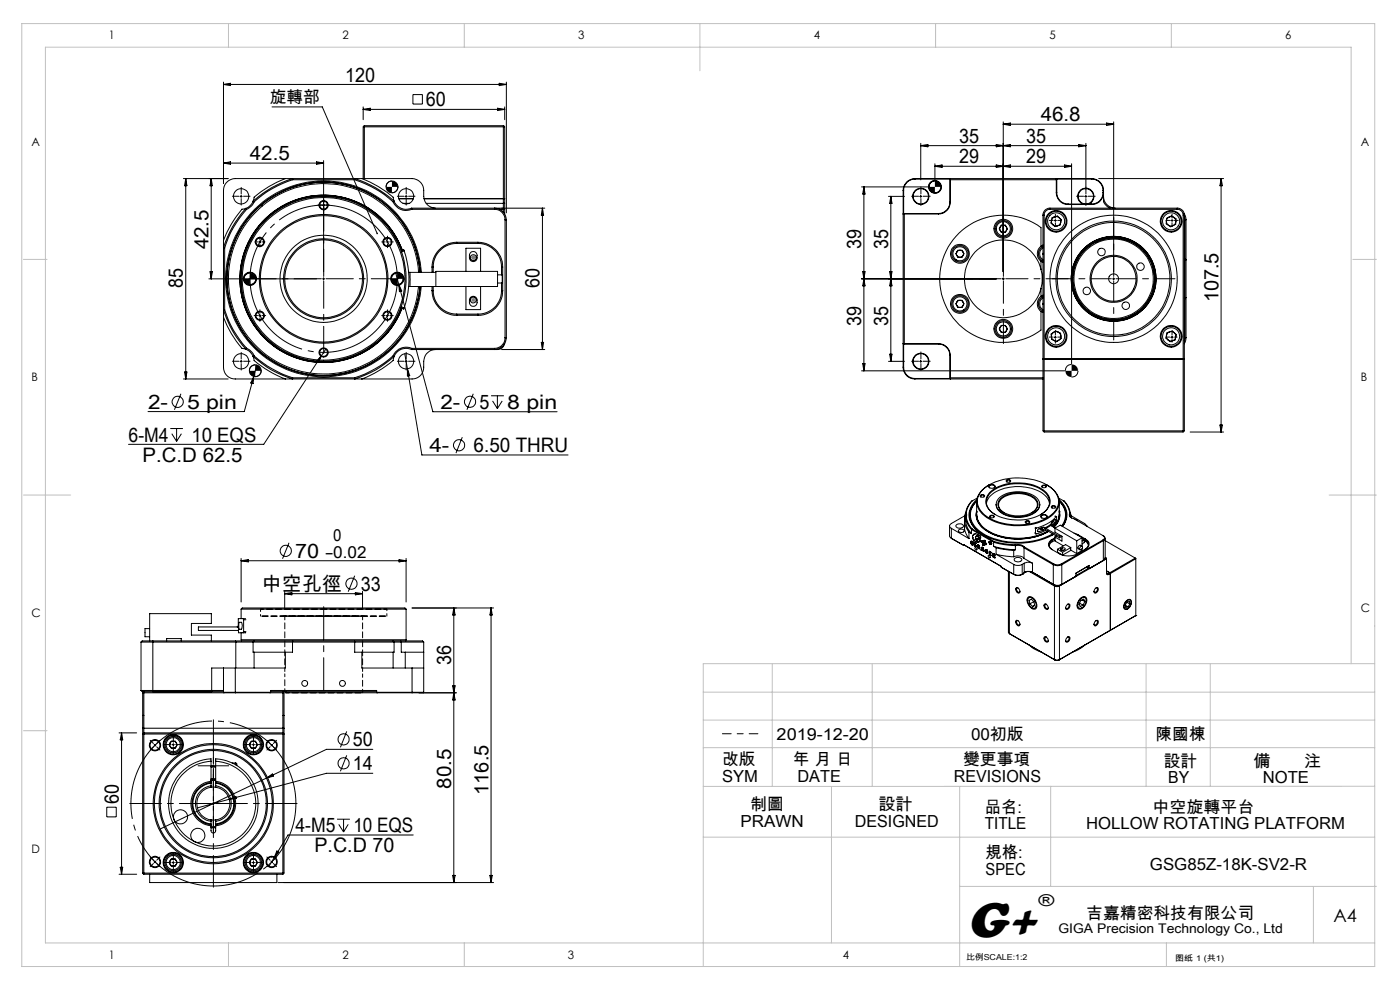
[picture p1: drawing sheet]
<svg xmlns="http://www.w3.org/2000/svg" width="297mm" height="210mm" viewBox="0 0 297 210" stroke-linecap="round" stroke-linejoin="round" font-family="sans-serif">
<defs><g id="words">
<text font-size="11" x="205.1" y="198.7">G+</text>
<g font-size="4.2">
<text x="73.3" y="17.3">120</text>
<text x="90.4" y="22.6">60</text>
<text x="220.8" y="25.7">46.8</text>
<text x="53" y="34">42.5</text>
<text x="203.5" y="30.3">35</text>
<text x="203.5" y="34.6">29</text>
<text x="217.7" y="34.6">29</text>
<text x="217.7" y="30.3">35</text>
<text x="44.2" y="52.9" transform="rotate(-90 44.2 52.9)">42.5</text>
<text x="182.7" y="52.8" transform="rotate(-90 182.7 52.8)">39</text>
<text x="188.4" y="52.8" transform="rotate(-90 188.4 52.8)">35</text>
<text x="38.8" y="61.1" transform="rotate(-90 38.8 61.1)">85</text>
<text x="114.5" y="61.1" transform="rotate(-90 114.5 61.1)">60</text>
<text x="258.5" y="64.1" transform="rotate(-90 258.5 64.1)">107.5</text>
<text x="182.7" y="69.1" transform="rotate(-90 182.7 69.1)">39</text>
<text x="188.4" y="69.1" transform="rotate(-90 188.4 69.1)">35</text>
<text x="31.4" y="86.7">2-</text>
<text x="39.7" y="86.7">5 pin</text>
<text x="93.4" y="86.7">2-</text>
<text x="101.7" y="86.7">5</text>
<text x="107.6" y="86.7">8 pin</text>
<text x="27.3" y="93.7">6-M4</text>
<text x="40.7" y="93.7">10 EQS</text>
<text x="91.1" y="95.9">4-</text>
<text x="100.5" y="95.9">6.50 THRU</text>
<text x="30.3" y="97.9">P.C.D 62.5</text>
<text x="62.6" y="118.3">70</text>
<text x="55.6" y="125.3">中空孔徑</text>
<text x="76.5" y="125.3">33</text>
<text x="95.7" y="141" transform="rotate(-90 95.7 141)">36</text>
<text x="74.9" y="158.3">50</text>
<text x="74.9" y="163.4">14</text>
<text x="95.7" y="167.3" transform="rotate(-90 95.7 167.3)">80.5</text>
<text x="25.2" y="170.5" transform="rotate(-90 25.2 170.5)">60</text>
<text x="103.6" y="168.6" transform="rotate(-90 103.6 168.6)">116.5</text>
<text x="62.7" y="176.6">4-M5</text>
<text x="75" y="176.6">10 EQS</text>
<text x="66.7" y="180.8">P.C.D 70</text>
</g>
<text font-size="3.9" x="282.9" y="195.5">A4</text>
<g font-size="3.5">
<text x="57.2" y="21.8">旋轉部</text>
<text x="69" y="118.3">-0.02</text>
<text x="70.7" y="114.8">0</text>
<text x="164.8" y="157">2019-12-20</text>
<text x="206" y="157">00初版</text>
<text x="245.2" y="157">陳國棟</text>
<text x="153.2" y="162.3">改版</text>
<text x="153.2" y="165.8">SYM</text>
<text x="168.2" y="162.3">年 月 日</text>
<text x="169.2" y="165.8">DATE</text>
<text x="202.4" y="165.8">REVISIONS</text>
<text x="204.3" y="162.3">變更事項</text>
<text x="246.9" y="162.6">設計</text>
<text x="247.9" y="166.1">BY</text>
<text x="265.9" y="162.6">備</text>
<text x="267.9" y="166.1">NOTE</text>
<text x="276.6" y="162.6">注</text>
<text x="159.1" y="171.9">制圖</text>
<text x="186.4" y="171.9">設計</text>
<text x="208.9" y="172.4">品名:</text>
<text x="244.5" y="172.4">中空旋轉平台</text>
<text x="157.1" y="175.4">PRAWN</text>
<text x="181.3" y="175.4">DESIGNED</text>
<text x="208.9" y="175.9">TITLE</text>
<text x="230.4" y="175.9">HOLLOW ROTATING PLATFORM</text>
<text x="209.1" y="182.1">規格:</text>
<text x="209.1" y="185.6">SPEC</text>
<text x="244" y="184.5">GSG85Z-18K-SV2-R</text>
<text x="220.3" y="192.2">®</text>
<text x="230.5" y="194.8">吉嘉精密科技有限公司</text>
</g>
<text font-size="2.8" x="224.5" y="197.8">GIGA Precision Technology Co., Ltd</text>
<g font-size="2.5">
<text x="23.1" y="8.4">1</text>
<text x="72.7" y="8.4">2</text>
<text x="122.7" y="8.4">3</text>
<text x="172.7" y="8.4">4</text>
<text x="222.7" y="8.4">5</text>
<text x="272.7" y="8.4">6</text>
<text x="6.7" y="30.9">A</text>
<text x="288.7" y="30.9">A</text>
<text x="6.7" y="80.9">B</text>
<text x="288.7" y="80.9">B</text>
<text x="6.7" y="130.9">C</text>
<text x="288.7" y="129.9">C</text>
<text x="6.7" y="180.9">D</text>
<text x="23.1" y="203.4">1</text>
<text x="72.7" y="203.4">2</text>
<text x="120.5" y="203.4">3</text>
<text x="178.8" y="203.4">4</text>
</g>
<g font-size="1.7">
<text x="204.9" y="203.7">比例SCALE:1:2</text>
<text x="249.3" y="203.8">图纸 1 (共1)</text>
</g>
</g></defs>
<g fill="none" stroke="#000" stroke-width=".21">
<path d="M47.4 17.4v21.5M47.4 17.9h60M47.4 17.9l1.5-.2v.5zM105.9 17.7l1.5 .2-1.5 .3zM107.4 17.4v27.7M38.9 37.9h9.5M39.4 37.9l.3 1.5h-.5zM39.4 37.9v42.5M44.8 37.9v21.3M44.8 37.9l.2 1.5h-.4zM47.4 34.6l1.5-.3v.5zM47.4 34.6h21.3"/>
<path d="M57.7 22.7h10.7l11.6 26.8M60.5 37.9a20.2 20.2 0 0 0-6.6 4l-.2 .8M62.1 38.1v-.2a22.2 22.2 0 0 0-8.4 4.8M62.1 38.1a22.3 22.3 0 0 0-8.2 4.7M62.1 38.1h13.1M67.2 34.3l1.5 .3-1.5 .2zM68.7 34.1v23.5M75.2 38.1v-.2a22.2 22.2 0 0 1 8.4 4.8M75.2 38.1a22.3 22.3 0 0 1 8.2 4.7M76.8 37.9a20.8 20.8 0 0 1 6.6 4l.2 .8M77 22.7v2.7M77 23.2h30.1"/>
<path d="M77 23.2l1.6-.2v.5zM77.2 26.8l.1 .1M77.3 26.9v11M77.3 26.9h29.5M83.1 38.4a1.21 1.21 0 0 0-1.2 1.2M84.4 39.6a1.26 1.26 0 0 1-1.3 1.3M87.6 20.1h2v2h-2zM105.6 23l1.5 .2-1.5 .3zM106.8 26.9v17.3l.1 .1M106.9 26.8l-29.6-.1-.3 .2v11M106.9 26.8l.2 .1v16.2M106.9 26.8l-.1 .1"/>
<path d="M107.1 22.7v2.7M182.8 39.6h14M183.3 39.6v39.1M183.3 39.6l.2 1.6h-.5zM194.1 38a2.39 2.39 0 0 0-2.4 2.4M194.1 37.9a2.51 2.51 0 0 0-2.5 2.5M194.1 37.9h37.5M194.1 37.9v.1M194.1 38h7.4M195.3 30.4v7.8M195.3 30.9h35.1M195.3 30.9l1.5-.3v.5z"/>
<path d="M198.3 38.3a1.33 1.33 0 0 0-1.3 1.3M198.3 34.7v3.4M198.3 35.3l1.5-.3v.5zM199.7 39.6a1.39 1.39 0 0 1-1.4 1.4M201.5 38v4.9M201.5 38l.1-.1v5M201.6 38.1h22.5M211.3 30.6l1.5 .3-1.5 .2zM211.3 35l1.5 .3-1.5 .2zM212.8 25.9v31.7M212.8 26.3l1.5-.2v.5zM212.8 26.3h23.5"/>
<path d="M212.8 30.9l1.5-.3v.5zM212.8 35.3l1.5-.3v.5zM224.2 38h7.4M224.2 38v2.9M224.2 38l-.1-.1v3M225.8 35l1.5 .3-1.5 .2zM227.3 34.7v42.4M227.3 35.3h-29M228.8 30.6l1.6 .3-1.6 .2zM230.4 30.4v9.7M231.6 38a2.39 2.39 0 0 1 2.4 2.4M231.6 37.9a2.51 2.51 0 0 1 2.5 2.5"/>
<path d="M231.6 37.9v.1M233.1 37.9h26.5M234.7 26.1l1.6 .2-1.6 .3zM236.3 25.9v31.7M259 37.9l.3 1.5h-.5zM259 37.9v53.7M44.3 59.2h22.9M44.6 57.6h.4l-.2 1.6zM47.7 52.6v13.1M50.9 41.7h.5M51.2 41.4v.5M52.2 44.2a21.5 21.5 0 0 0-4.8 8.4h.3"/>
<path d="M52.2 44.2l-.8 .2a19.8 19.8 0 0 0-4 6.6M52.2 44.2l.1 .2M52.3 44.4a21.5 21.5 0 0 0-4.6 8.2M53 57.9a1.26 1.26 0 0 0-1.2 1.3M53.7 42.7a2.67 2.67 0 0 1-1.5 1.5M53.7 42.7l.2 .1M53.9 42.8a2.92 2.92 0 0 1-1.6 1.6M54.3 59.2v.1a1.22 1.22 0 0 1-1.3 1.1M54.9 51.3h.5M55.1 51.1v.5M68.4 59.2h.5M68.4 43.5h.5"/>
<path d="M68.7 58.9v.5M82 51.3h.4M82.2 51.1v.5M83.4 42.8a3 3 0 0 0 3.9 1.6M83.6 42.7a2.78 2.78 0 0 0 3.7 1.5M83.6 42.7l-.2 .1M84 58l.6 2.4M84.3 57.9a1.26 1.26 0 0 0-1.3 1.3M84.6 42.1h3.1M85.2 53.2a17.6 17.6 0 0 0-27-8.2 17.6 17.6 0 0 0-.2 28.2 17.6 17.6 0 0 0 27.2-7.8M85.4 53.1a17.8 17.8 0 0 0-27.2-8.3 17.8 17.8 0 0 0-.3 28.4 17.8 17.8 0 0 0 27.4-7.8 17.8 17.8 0 0 1-27.4 7.9 17.8 17.8 0 0 1 .2-28.4 17.8 17.8 0 0 1 27.2 8.2M85.5 59.2a1.21 1.21 0 0 1-1.2 1.2"/>
<path d="M85.5 43.1h1.3M85.7 53.2v-.2l-.6 .2M85.7 53.2a18.4 18.4 0 0 1 0 12.1M85.7 53.2l-.5 .2M85.9 41.7h.5M86.1 41.4v.5M86.7 57.8h.3M87 57.8v3M87 57.8h5.5M87.3 44.2h28.3M87.3 44.2v.2M87.3 44.4h17.6"/>
<path d="M88.8 57.8a20.2 20.2 0 0 0-30.4-16.1 20.2 20.2 0 0 0-.7 34.4 20.2 20.2 0 0 0 31-14.8l.1-.5M88.8 55.3h.1M89 56.4h.1M89 56.7v.1M89.1 57.8a20.5 20.5 0 0 0-30.9-16.3 20.5 20.5 0 0 0-.7 34.9 20.5 20.5 0 0 0 31.5-15.1l.1-.5a20.5 20.5 0 0 1-30.1 16.4 20.5 20.5 0 0 1-3.3-34.1 20.5 20.5 0 0 1 32.7 10.4l.5 2.2 .2 2.1M89.4 57.8a20.8 20.8 0 0 0-30.9-16.8 20.8 20.8 0 0 0-1.8 35.1 20.8 20.8 0 0 0 32.4-13.5l.3-1.8M90 42.1h17.1M90.4 43.1h16.7M91.7 56.6v1.2M91.7 56.6h.2M91.9 56.6v1.2M92.4 44.2a2.57 2.57 0 0 1-2.5-2.5 3.1 3.1 0 0 0-1.2-3.5l-1.3-.3h-37.5a2.51 2.51 0 0 0-2.5 2.5v37.5a2.45 2.45 0 0 0 2.5 2.5h37.5a2.45 2.45 0 0 0 2.5-2.5 3.2 3.2 0 0 1 1.3-3.4l1.2-.4"/>
<path d="M96.9 51.4a5.3 5.3 0 0 0-5.2 5.2M96.9 51.6a5 5 0 0 0-5 5M96.9 51.4h4.5M96.9 51.6h4.5M96.9 51.4v.2M98.8 57.6v-4.9h3.2v4.9M99.9 53.5a.81 .81 0 0 1 .8-.1 .81 .81 0 0 1 .5 .7 .99 .99 0 0 1-.7 1.4 1.1 1.1 0 0 1-1-.8 1.1 1.1 0 0 1 .4-1.2zM101.4 51.4a5.2 5.2 0 0 1 5.2 5.2M101.4 51.6a5 5 0 0 1 5 5M101.4 51.4v.2M104.9 44.4a2.21 2.21 0 0 1 2.2 2.2M104.9 44.4v-.2a2.5 2.5 0 0 1 2.5 2.4"/>
<path d="M105.6 58.3h.9v1.7h-.9M106 44.4h.8M106.4 56.6h.2M106.4 56.6v1.7M106.6 56.6v5.1M106.8 44.4v.6M106.9 44.3l-.1 .1M106.9 44.3l.2 .1M107.1 43.1v1.3M107.1 44.4v1M107.1 46.6v25M107.1 46.6h.3"/>
<path d="M107.4 46.6v25M115.1 44.2v29.9M115.1 44.2l.2 1.4h-.5zM182.8 59.2h28.5M183 57.6h.5l-.2 1.6zM183.3 59.2l.2 1.4h-.5zM188.5 41.7h3.4M188.7 57.6h.5l-.2 1.6zM189 59.2l.2 1.4h-.5zM189 41.7v35M189 41.7l.2 1.4h-.5zM191.6 40.4h.1"/>
<path d="M191.6 40.4v37.5M191.7 40.4v4.9M191.7 45.3h7.4M191.7 45.3l-.1 .1h7.5M191.8 45.4v27.5M195.1 41.7h.5M195.3 41.4v.5M199.1 45.3v.1M201.5 42.9a2.39 2.39 0 0 1-2.4 2.4M201.5 42.9h.1M201.6 42.9a2.51 2.51 0 0 1-2.5 2.5M203.2 53.1h.9l.4 .7-.4 .8h-.9l-.4-.8z"/>
<path d="M212.4 47.8h.9l.4 .7-.4 .8h-.9l-.4-.8zM212.6 59.2h.5M212.8 58.9v.5M220.8 52.2a2.01 2.01 0 0 0 0 3.2M220.8 57.1a8.2 8.2 0 0 0-12.6-4.7 8.2 8.2 0 0 0 0 13.5 8.2 8.2 0 0 0 12.6-4.7M220.8 52.2v-3.9a13.5 13.5 0 0 0-18 1.8 13.5 13.5 0 0 0 0 18.1 13.5 13.5 0 0 0 18 1.8v-3.9M220.8 55.4l.5 .3M220.8 57.1a8.3 8.3 0 0 1 0 4.1M220.8 55.4v1.7M221.3 52.3a1.74 1.74 0 0 0-1 1.5 1.74 1.74 0 0 0 1 1.6M221.3 52l-.5 .2M221.3 52.6a1.5 1.5 0 0 0 0 2.5"/>
<path d="M221.3 45.6h.2M221.3 45.6v45.8l.2 .2h29.5l.1-.1M221.3 53.7v.2M221.5 45.6v45.8M222.7 44.2a1.45 1.45 0 0 0-1.4 1.4M222.7 44.4a1.21 1.21 0 0 0-1.2 1.2M222.7 44.2h27M222.7 44.4h27M222.7 44.2v.2M223.2 46.2l1.1-.4 .8 .8-.2 1.1-1.1 .4-.8-.8zM223.6 46.8h.5M223.9 46.5v.5"/>
<path d="M224.1 40.9a2.51 2.51 0 0 0 2.5 2.5M224.1 40.9h.1M224.2 40.9a2.39 2.39 0 0 0 2.4 2.4M226.6 43.3h3.2M226.6 43.4h5M226.6 43.3v.1M227.5 58.9h.1M227.5 58.8h.1M227.5 58.4h.1M227.5 58.3h.1M228.4 55.3v.1M228.4 55.2l.1 .1"/>
<path d="M228.6 55h.1M228.6 54.8l.1 .1M229.8 43.3h1.1M229.8 43.3a1.73 1.73 0 0 1-.9-2.7 1.73 1.73 0 0 1 2.8 0 1.73 1.73 0 0 1-.8 2.7M230.1 41.7h.5M230.4 41.4v.5M230.6 52.5h.1M230.7 52.4h.1M230.9 43.3h.7M230.9 52.2l.1 .1M231 52.1l.1 .1M231.6 43.3v.1"/>
<path d="M233.8 50.8h.1M233.9 50.7v.1M234 40.9a2.39 2.39 0 0 1-2.4 2.4M234 40.9a2.33 2.33 0 0 1-2.4 2.5M234 40.4h.1M234 40.4v.5M234.1 41.7a2.5 2.5 0 0 0 2.5 2.5M234.1 40.4v2.4l.4 .7 .9 .7M234.2 50.7h.1M234.4 50.6v.1M236 59.2h.5M236.3 58.9v.5"/>
<path d="M237.4 50.5h.1M237.6 50.5l-.1 .1M237.8 50.5v.1M238 50.6l-.1 .1M240.8 51.7h.1M240.9 51.8h.1M241.2 51.9v.1M241.3 52v.1M243.5 54.2h-.1M243.6 54.3l-.1 .1M243.7 54.6h-.1M243.8 54.7h-.1"/>
<path d="M244.9 57.6h-.1M244.9 57.7h-.1M244.9 58.1v.1M244.9 58h.1M247.5 46.3l1-.5 1 .6-.1 1.2-1 .5-1-.6zM248.4 46.8h.5M248.6 46.5v.5M249.7 44.4a1.21 1.21 0 0 1 1.3 1.2M249.7 44.2a1.45 1.45 0 0 1 1.5 1.4M249.7 44.2v.2M251 45.6h.2M251 45.6v45.8"/>
<path d="M251.2 45.3l.4 1.3M251.2 46l.2 .6M251.2 45.6v45.8l-.1 .1M251.2 54.9h.2M251.4 46.6h.2M251.4 46.6v8.3M251.4 55.1v8M251.4 54.9l.2 .2h-.4M251.6 46.6v25M39.2 78.9h.5l-.3 1.5zM47.4 67.3a19.3 19.3 0 0 0 4 6.6l.8 .2M47.7 65.7a21.1 21.1 0 0 0 4.6 8.2"/>
<path d="M47.7 65.7h-.3a21.7 21.7 0 0 0 4.8 8.4M50.9 76.7h.5M51.2 76.4v.5M52.2 74.1a2.88 2.88 0 0 1 1.5 1.5M52.3 73.9a3.1 3.1 0 0 1 1.6 1.6M52.3 73.9l-.1 .2M53.7 75.6a21.5 21.5 0 0 0 8.4 4.8v-.3M53.7 75.6l.2 .8a19.8 19.8 0 0 0 6.6 4M53.8 79.9l-2 7.4h-20.4M53.8 79.9l-.1 1.5-.5-.2zM53.9 75.5a22.9 22.9 0 0 0 8.2 4.6M53.9 75.5l-.2 .1"/>
<path d="M54.2 77.4a1.21 1.21 0 0 0-1.3 1.3M54.5 77.4l-.7 2.5M54.9 66.9h.5M55.1 66.7v.5M55.4 78.7a1.21 1.21 0 0 1-1.2 1.2M68.2 75.5l-12.2 18.8h-28.7M68.2 75.5l-.6 1.4-.4-.3zM69.1 74.1l-.9 1.4M82 66.9h.4M82.2 66.7v.5M83.4 75.5a22.9 22.9 0 0 1-8.2 4.6M83.4 75.5l.2 .1"/>
<path d="M83.6 75.6a21.5 21.5 0 0 1-8.4 4.8v-.3M83.6 75.6l-.2 .8a20.6 20.6 0 0 1-6.6 4M84.6 60.4l7.2 26.9h26.4M84.6 60.4l.6 1.3-.5 .2zM85.1 65.3l.6 .3v-.3M85.1 65l.6 .3M85.9 75l.5 3.2M85.9 76.7h.5M86.1 76.4v.5M86.4 78.2l3.1 18.3h31M86.4 78.2l.5 1.5-.5 .1zM86.7 60.8h.3"/>
<path d="M87 60.8h18.6v-3.2h-13.1v3.2M87.3 74.1a2.71 2.71 0 0 0-3.7 1.5M87.3 74.1h18.3M87.3 73.9a3 3 0 0 0-3.9 1.6M87.3 73.9h17.6M87.3 73.9v.2M88.8 62.9v.1M89 61.9h.1M89 61.6h.1M91.7 61.7a5.2 5.2 0 0 0 5.2 5.2M91.7 60.8v.9M91.7 61.7h.2"/>
<path d="M91.9 61.7a5 5 0 0 0 5 4.9M91.9 60.8v.9M96.9 66.9h4.5M96.9 66.6v.3M96.9 66.6h4.5M98.8 60.8v4.9h3.2v-4.9M99.9 63a.83 .83 0 0 1 1.3 .6 .99 .99 0 0 1-.7 1.4 1.1 1.1 0 0 1-1-.8 1.1 1.1 0 0 1 .4-1.2zM101.4 66.6v.3M105.6 74.1h.1M106.4 74.1h9.2M106.4 61.7a4.9 4.9 0 0 1-5 4.9M106.4 60v1.7"/>
<path d="M106.4 61.7h.2M106.6 61.7a5.2 5.2 0 0 1-5.2 5.2M107 73l-.6 .9-.8 .2M107.1 71.6a2.27 2.27 0 0 1-2.2 2.3M107.1 71.6h.3M107.4 71.6a2.51 2.51 0 0 1-2.5 2.5v-.2M114.8 72.6h.5l-.2 1.5zM182.8 78.7h43M183 77.1h.5l-.2 1.6zM188.5 76.7h3.4M188.7 75.1h.5l-.2 1.6zM191.6 77.9a2.51 2.51 0 0 0 2.5 2.5"/>
<path d="M191.6 77.9h.1M191.7 77.9a2.39 2.39 0 0 0 2.4 2.4M191.7 73v4.9M191.7 73h7.4M195.1 76.7h.5M195.3 76.4v.5M199.1 73a2.45 2.45 0 0 1 2.4 2.4M199.1 72.9a2.5 2.5 0 0 1 2.5 2.5M199.1 72.9v.1M199.1 72.9h-7.5l.1 .1M201.5 75.4v4.9M201.5 75.4h.1"/>
<path d="M201.6 75.4v5l-.1-.1M203.2 63.7h.9l.4 .7-.4 .8h-.9l-.4-.8zM212.4 69h.9l.4 .8-.4 .7h-.9l-.4-.7zM220.8 62.9a2.05 2.05 0 0 0 0 3.2M220.8 66.1l.5 .2M220.8 61.2v1.7M221.3 62.9a1.74 1.74 0 0 0-1 1.5 1.74 1.74 0 0 0 1 1.6M221.3 62.6l-.5 .3M221.3 63.2a1.5 1.5 0 0 0 0 2.5M221.3 76.2h29.9M221.3 64.3v.3M223 70.9l.9-.7 1.1 .5 .1 1.1-.9 .7-1.1-.5z"/>
<path d="M223.6 71.5h.5M223.9 71.3v.5M227.3 77.3a1.33 1.33 0 0 0-1.3 1.4M228 62h.1M228 61.9h.1M228.1 62.3h.1M228.2 62.4l-.1 .1M228.7 78.7a1.33 1.33 0 0 1-1.4 1.3M229.9 65l-.1 .1M229.9 65.1h.1M230.2 65.3l-.1 .1M230.3 65.4l-.1 .1"/>
<path d="M232.8 67.1v.1M232.9 67.2h.1M233.2 67.3h.1M233.3 67.3v.1M236.3 67.8v.1M236.5 67.8v.1M236.7 67.8l.1 .1M236.9 67.8v.1M239.9 67v.1M240 67v.1M240.2 66.8l.1 .1M240.3 66.8h.1"/>
<path d="M242.7 64.9h.1M242.9 64.8h.1M243 64.5l.1 .1M243.1 64.4l.1 .1M244.5 61.7l.1 .1M244.6 61.6h.1M244.7 61.3h.1M244.7 61.2h.1M247.6 70.6l1.1-.4 .9 .8-.3 1.1-1.1 .4-.9-.8zM248.4 71.5h.5M248.6 71.3v.5M251.2 63.4h.2"/>
<path d="M251.2 63.1h.4l-.2 .3M251.4 71.6l-.2 .7M251.4 71.6h.2M251.4 63.4v8.2M251.6 71.6l-.4 1.3M36.1 90.9h2.7M36.4 92l1.1 1.6M37.5 90.9v2.7M38.4 83.5l-1.4 3.4M38.5 92l-1 1.6M38.9 80.4h9.5M62.1 80.1h13.1"/>
<path d="M98.1 92.7l-1.4 3.4M100.4 83.5l-1.3 3.4M104.2 84h2.7M104.5 85l1 1.7M105.5 84v2.7M106.5 85l-1 1.7M194.1 80.4h27.2M194.1 80.3v.1M194.1 80.3h7.4M201.6 80.1h19.7M221.5 91.4l-.1 .1M221.5 91.4h29.5"/>
<path d="M251 91.4l.1 .1M252.5 91.6h7.1M258.8 90.2h.5l-.3 1.4zM51.2 118.5v9.2M51.2 118.9h34.9M51.2 118.9l1.5-.2v.5zM61.3 115.1l-1.4 3.4M84.7 118.7l1.4 .2-1.4 .3zM86.1 118.5v9.2M201.4 111.6v2.1l.4 .5M201.8 114.2l2.7 1.5M201.8 112.1v2.1"/>
<path d="M201.8 112.1l3.8 2.2M202.8 111.4a.85 .85 0 0 1 .9-.3 .85 .85 0 0 1 .7 .6 .94 .94 0 0 1-1.6-.2zM203.4 112.4a.69 .69 0 0 1 1.1 .3 .72 .72 0 0 1-1.2-.2zM204.5 115.7h.1M204.5 115.6l7.9 4.5v.2M204.5 115.6v.1M204.5 115.6h.1M204.6 109.7v2.7l1 1.9M204.6 109.7l.3 .2M204.6 115.6l-.1 .1M204.6 109.4l-2.8 1.6a.53 .53 0 0 0-.4 .6 .53 .53 0 0 0 .4 .5M204.9 109.6a4.4 4.4 0 0 0 1.2 2.7"/>
<path d="M204.9 110.5a4.4 4.4 0 0 0 1.2 2.7M204.9 110.5l-.2 .2a2.53 2.53 0 0 0 .9 2.2M204.9 109v.6M204.9 109v1.5M204.9 108.7l-.3 1M205 109.6a4.8 4.8 0 0 0 1.2 2.6M205 108.9v.7M205 109.6h-.1M205 108.9l-.1 .1M205.6 112.9v1.4M205.6 112.9l.5 .3M205.7 109.4v.2"/>
<path d="M205.9 115l.3 .6M205.9 115h.1M206 114.9l-.1 .1M206 114.8h.1M206.1 114.9h.1M206.1 112.3v.9M206.1 112.3l4.7 2.7M206.2 106.3a4.8 4.8 0 0 0-1.2 2.6M206.2 115.2l.2 .1v.3h-.2M206.2 115.2h.1M206.2 115.6h.1M206.2 106.3a4.2 4.2 0 0 0-1.3 2.7"/>
<path d="M206.2 112.2l4.7 2.7M206.2 115.2l.1 .1M206.2 112.2l-.1 .1M206.2 114.9h-.1a.4 .4 0 0 0 .2 .6M206.2 114.9l.2 .2-.3-.3-.2 .2M206.2 114.9h.1M206.3 114l.2 .5M206.3 114h.1M206.3 113.6v.4M206.3 113.6h.1M206.3 115.3h.1M206.3 115.5h.1"/>
<path d="M206.3 115.3v.2M206.4 111.4a3.8 3.8 0 0 1 .8-5.2 4 4 0 0 0 .3 6.5l1.2 .8M206.5 114.5l.4 .4M206.5 114.5h.1M206.6 113.3a1.41 1.41 0 0 1 1.3 .4l.2 .3-.2 .3h-.1M206.6 113.3l-.3 .3M206.6 113.3h.1M206.8 115.2h.1M206.8 115.8h.1M206.8 115.2l.1 .1M206.8 115.2v.6M206.9 116.2a.27 .27 0 0 1 .3 .2 .27 .27 0 0 1-.2 .3z"/>
<path d="M206.9 115.3h.1M206.9 115.3l.1 .7-.2-.2M206.9 114.9l.6 .1M206.9 114.9h.1M207.1 114.3h.4a.51 .51 0 0 1 .5 .5h-.1M207.1 114.3l.1 .1M207.1 113.7a.52 .52 0 0 0 .1 .9l.1-.1M207.1 114.3h.1M207.2 113.7h.2M207.2 108.6h.1M207.2 108.3a3.8 3.8 0 0 0 2.1 4.3 13.6 13.6 0 0 0 13.1 .1M207.2 108.6l-.1 .9"/>
<path d="M207.2 108.6a4.1 4.1 0 0 0 2.6 4.3 13.6 13.6 0 0 0 12.6-.2M207.2 114.2l-.1 .1M207.2 106.5v2.6a5 5 0 0 0 3.3 4 13.9 13.9 0 0 0 11.8-.5M207.2 106.3a3.8 3.8 0 0 0 .4 6.2 14.5 14.5 0 0 0 12 2.1l1.9-.5 1.8-.9M207.2 109.2a4.6 4.6 0 0 0 3.2 3.9 13.5 13.5 0 0 0 12-.4M207.2 114.4l.1 .1M207.2 114.4h.1M207.2 109.5v.1M207.3 106a4 4 0 0 0 .1 6.7 15.4 15.4 0 0 0 13.6 1.8l2.5-1.2-.3 .2M207.3 109.6v.1M207.3 114.5h.1M207.3 115.8l.3 .5"/>
<path d="M207.3 114.5l-.1 .1M207.3 115.8h.1M207.3 105.6l-1.1 .7M207.4 113.7l.2 .3M207.4 113.7h.1M207.4 115.6l-.1 .2M207.5 115.7h.1M207.5 115h.1M207.6 114v.1M207.6 116l.2 .1v.3l-.2-.1M207.6 114h.1M207.6 116h.1"/>
<path d="M207.6 116.3h.1M207.6 116l.1 .1M207.6 115.7h-.1a.37 .37 0 0 0-.1 .4 .37 .37 0 0 0 .3 .2M207.6 115.7l.2 .1-.3-.2-.2 .2M207.6 115.7h.1M207.6 114.1l.2 .2M207.6 114.9l-.1 .1M207.6 114.1h.1M207.7 116.1h.1M207.7 116.3h.1M207.7 116.1v.2M207.8 114.3h.1"/>
<path d="M207.9 114.8l-.4 .2M207.9 114.8h.1M208 105a.42 .42 0 0 1 .5-.2 .42 .42 0 0 1 .3 .6 .55 .55 0 0 1-.9-.2zM208.1 105.4a.36 .36 0 0 1 .3-.4 .36 .36 0 0 1 .4 .3l-.1 .1M208.1 116.7h.1M208.1 104.2a10.3 10.3 0 0 1 8-2.8 10.1 10.1 0 0 1 7.8 3 3.4 3.4 0 0 1-1.2 5.1 13.1 13.1 0 0 1-13.7-.2 3.4 3.4 0 0 1-.9-5.1zM208.1 116.7l.3-.6 .2 .8M208.2 114.9v.1M208.2 114.9h.1M208.2 115h.1M208.2 115l.2 .1M208.3 114.8l.3 .1"/>
<path d="M208.3 114.8l-.1 .1M208.3 114.8h.1M208.3 116.5h.1M208.3 116.5l-.2 .2M208.3 116.5l.2 .2M208.4 116.2h.1M208.4 116.2l-.1 .3 .2 .1M208.4 115.5h.1M208.4 115.5l.1 .1M208.4 115.1l.1 .1M208.4 115.1h.1M208.4 116.2l.1 .4"/>
<path d="M208.5 115.6h.1M208.5 115.3l-.1 .2M208.5 115.2h.1M208.5 115.3h.1M208.5 116.6h.1M208.5 116.7h.1M208.5 116.7l.1 .2M208.5 115.2v.1M208.6 114.9h.1M208.6 116.9h.1M208.6 115.6h.1M208.7 114.8h.1"/>
<path d="M208.7 114.8l-.1 .1M208.7 114.6l.4 .1-.1 .4M208.7 114.6v.1M208.7 114.7v.1M208.7 114.6h.1M208.8 115.6h-.2M208.8 115.4v.2M208.8 115.4h.1M208.9 115.4l.2 .1M209 115.1l.3 .2-.2 .2M209 115.1h.1M209 116.8l.3 .5"/>
<path d="M209 116.8h.1M209.1 115.5h.1M209.1 116.6l-.1 .2M209.1 116.7v.3l.3 .3M209.2 116.7h.1M209.3 117l.2 .1v.3l-.2-.1M209.3 117h.1M209.3 106.8a4.3 4.3 0 0 1 3.3-3.1 9.8 9.8 0 0 1 9.2 1.5l.6 .9 .2 .7M209.3 117l.1 .1M209.3 116.7l.2 .1-.3-.3-.2 .3M209.3 116.7h.1M209.3 117.3h.1"/>
<path d="M209.4 117.1h.1M209.4 117.3h.1M209.4 117.1v.2M209.7 117.8a.27 .27 0 0 1 .3 .2 .27 .27 0 0 1-.1 .3zM209.8 103a.82 .82 0 0 1 1.3 .2 .73 .73 0 0 1-.7 .4 .73 .73 0 0 1-.6-.6zM209.8 115v-.1a.33 .33 0 0 1 .4 .1 .33 .33 0 0 1-.1 .5l-.1-.1M209.8 115l.2 .4M209.8 115h.1M209.9 114.9l-.1 .1M209.9 102.9a4.1 4.1 0 0 0-2.6 4.5 7.1 7.1 0 0 0 5.8 3.9 12.4 12.4 0 0 0 10.3-2.2 3.4 3.4 0 0 0-.2-5.5l-1.2-.7M209.9 114.9h.1M209.9 117.7h.1"/>
<path d="M209.9 109.5a.52 .52 0 0 1 .6-.2 .52 .52 0 0 1 .4 .4 .57 .57 0 0 1-1-.2zM210 115.3h.1M210 117.1h.1M210 117.4h.1M210 104.4a9.9 9.9 0 0 1 9.6-1.4 4.4 4.4 0 0 1 3.2 3.1 3.8 3.8 0 0 1-3.1 3.5 10.2 10.2 0 0 1-9.7-1.2 2.61 2.61 0 0 1 0-4zM210 103.5l-.1-.1a.57 .57 0 0 1 .3-.6 .57 .57 0 0 1 .7 .2l.2 .2-.2 .3M210 117.4v.2l.2 .3-.3-.2M210 117.1l.2 .4-.2-.1M210 117.1l.2 .1-.3-.3v.8M210 115.1h.1M210 115v.3M210 115.1v.1"/>
<path d="M210 115.4l.2 .1M210 114.9l.3 .4M210 115l.1 .1M210 115.2h.1M210 114.9l-.2 .1 .2 .4M210 114.9h.1M210 115.4h.1M210 115h.1M210.1 115.2l.1 .2M210.1 115.2h.1M210.1 115.2v.1M210.1 115.1h.1"/>
<path d="M210.1 115.1h-.1M210.1 115.3h.1M210.1 109.8l-.1-.1a.37 .37 0 0 1 .4-.3 .37 .37 0 0 1 .4 .3l-.1 .1M210.1 115.3l.1 .1M210.1 115.1v.1M210.3 115.3l-.1 .1M210.3 115.3l-.3 .1M210.3 115.3h.1M210.6 118.1h.1M210.7 117.5v.2h.2M210.7 117.5h.1M210.7 117.8h.1"/>
<path d="M210.7 117.8v.3h-.1M210.7 117.8v.1M210.7 117.9l.2 .1M210.7 117.9h.1M210.8 115a16.1 16.1 0 0 0 4.6 .7M210.8 115.9a16.1 16.1 0 0 0 4.6 .7M210.8 117.5l.1 .2M210.8 117.5h.1M210.8 115v.9M210.8 115.9l.5 .3M210.9 114.9l2.1 .4 2.4 .3M210.9 117.9l.2 .4h-.1"/>
<path d="M210.9 117.9h.1M210.9 117.9h.1v-.3l-.4-.2v.7M210.9 118h.1M210.9 118l.1 .3M210.9 114.9l-.1 .1M210.9 117.7v.1M210.9 117.7h.1M211 117.9h-.1M211 118.3h.1M211.2 109.2a2.83 2.83 0 0 1-1.5-4 7.7 7.7 0 0 1 6.8-2.6 6.7 6.7 0 0 1 5.9 2.9 2.88 2.88 0 0 1-1.7 3.7M211.3 117.6l3.8 .5M211.3 116.2l3.8 .6"/>
<path d="M211.3 107a2.89 2.89 0 0 0 2.6 2.5 6.3 6.3 0 0 0 6.4-1.5l.3-1M211.3 116.2v1.4M211.3 117.6l3.8 2.1M211.8 105.8a6.5 6.5 0 0 1 8.3 0 1.91 1.91 0 0 1-.9 3.1 6.8 6.8 0 0 1-7.4-.7 1.73 1.73 0 0 1 0-2.4zM212.3 105.8a6 6 0 0 1 7.4 .1 1.78 1.78 0 0 1-.9 2.9 6.1 6.1 0 0 1-6.6-.7 1.58 1.58 0 0 1 .1-2.3zM213 108.8a1.83 1.83 0 0 1-1.2-1.9 1.83 1.83 0 0 1 1.5-1.6 6.1 6.1 0 0 1 6.3 .6 1.72 1.72 0 0 1-.7 2.9M213.5 101.9a.44 .44 0 0 1 .6-.2 .44 .44 0 0 1 .2 .5 .47 .47 0 0 1-.5 .1 .47 .47 0 0 1-.3-.4zM213.6 102.2a.35 .35 0 0 1 .3-.4 .35 .35 0 0 1 .4 .4h-.1M215.1 119.7a2.02 2.02 0 0 0 1.8 0M215.1 118.1a1.98 1.98 0 0 1 2.1 .4M215.1 116.8v1.3M215.1 119.7v2.1"/>
<path d="M215.2 118.5a1.01 1.01 0 0 1 1.6 .2 .9 .9 0 0 1-.9 .5 .9 .9 0 0 1-.7-.6zM215.4 115.6a1.96 1.96 0 0 1 1.9 .5M215.4 115.6v.1M215.4 116.6l-.3 .2M215.4 115.7a1.8 1.8 0 0 1 1.8 .5M215.4 115.7v.9M216.9 119.7v2.1M217.2 116.2l6.2 3.6M217.2 118.5l1.8 1M217.2 116.2v2.3M217.3 119.5a1.94 1.94 0 0 1 1.7 0M217.3 119.5l-.4 .2"/>
<path d="M217.3 119.5v1.9M217.3 116.1l6.3 3.5M217.3 116.1l-.1 .1M217.5 110.7a.52 .52 0 0 1 .5-.3 .52 .52 0 0 1 .4 .4 .57 .57 0 0 1-.9-.1zM217.7 110.9h-.1a.36 .36 0 0 1 .4-.4 .36 .36 0 0 1 .3 .4M219 119.5v1.9M219.6 113.1l.1 .1M219.6 112l.1 .2M219.6 113l.1 .2M219.7 112.2v1M219.7 111.9l.1 .1M219.8 112l-.1 .2"/>
<path d="M220.2 112.6l.2 .2M220.8 109.4a.81 .81 0 0 1 1.4 .2 .76 .76 0 0 1-.8 .4 .76 .76 0 0 1-.6-.6zM221 109.8a.37 .37 0 0 1 0-.4 .37 .37 0 0 1 .4-.2 .39 .39 0 0 1 .6 .1 .39 .39 0 0 1-.1 .5M221.1 103a.44 .44 0 0 1 .5-.2 .44 .44 0 0 1 .3 .6 .47 .47 0 0 1-.6 .1 .47 .47 0 0 1-.2-.5zM221.1 112.3l.2 .2M221.2 111.9a.27 .27 0 0 1-.2 .4 .27 .27 0 0 1-.3-.2 .23 .23 0 0 0 .3 .1 .23 .23 0 0 0 .1-.3M221.2 103.4l-.1-.1a.36 .36 0 0 1 .4-.3 .36 .36 0 0 1 .3 .4M221.3 112.5a.33 .33 0 0 0 .2-.3 .33 .33 0 0 0-.2-.4l-.7 .3a.4 .4 0 0 0-.5 .2 .4 .4 0 0 0 .2 .5h.1M221.3 112.5l-.9 .3M221.8 111.9l.1 .2M221.8 111.9v.6l-1.5 .6-.6 .1M221.8 112.3l3 1.8"/>
<path d="M221.9 112.1l2.9 1.7M222.9 111.5l-1 .6M222.9 111.5l-.1-.2-1 .6M222.9 111.5l1 .5M223 111.2l.2 .1M223.1 107.4a.51 .51 0 0 1 .8 .2 .45 .45 0 0 1-.5 .3 .45 .45 0 0 1-.3-.5zM223.2 107.7a.35 .35 0 0 1 .3-.4 .35 .35 0 0 1 .4 .4h-.1M223.2 110.7l.6-.5a.34 .34 0 0 1 .2 .3 .34 .34 0 0 1-.2 .3M223.2 110.7l-.1 .1a.29 .29 0 0 0-.1 .3 .29 .29 0 0 0 .2 .3v-.1M223.2 111.6l.9-.8 .1-1.2a8.6 8.6 0 0 1-4.4 2.4M223.2 114.4l.1 .2M223.2 110.7l-.2 .3"/>
<path d="M223.3 114.9l-.5 .3-.2 .5M223.3 114.6a1.09 1.09 0 0 0-.7 1 1.09 1.09 0 0 0 .7 1M223.3 114.6v.3M223.3 110.6l-.1 .3-.2 .1M223.4 119.8a2.02 2.02 0 0 0 1.8 0M223.4 119.8v4.2M223.6 119.6a1.59 1.59 0 0 0 1.5 0M223.6 119.6l-.2 .2M223.6 110.7l.2 .1M223.8 110.8l-.6 .5M223.8 109.5l.3 .1M223.8 112l4.6 2.7"/>
<path d="M223.8 113.9v.9l1.8 1M223.8 112v.9l1.5 .9M223.8 112l1.1-.6 4.7 2.7M223.8 114.1l-.6 .3M223.8 114.6l-.5 .3M223.8 114.3l-.5 .3M224.2 113.7l-.4 .2M224.3 116.5v.6l1.1 .6M224.3 116.5l1.1 .6M224.6 105.6l1.1 .7M224.6 106a3.9 3.9 0 0 1 .8 5.7M224.7 106.3a3.7 3.7 0 0 1 .5 5.2"/>
<path d="M224.7 109.5l-.1 .2M224.7 108.6h.1M224.7 108.3a3.4 3.4 0 0 1-1.1 3.6M224.7 108.6l.1 .9M224.7 108.6a3.4 3.4 0 0 1-1.2 3.2M224.7 109.2a3.6 3.6 0 0 1-1.2 2.6M224.7 106.5v2.6a3.9 3.9 0 0 1-1.3 2.7M224.8 113.8v.3M225 113.6l-.2 .2M225.1 116.4v.3M225.1 119.6l.1 .2M225.2 119.8v4.2"/>
<path d="M225.3 113.8v1l-1.5-.9M225.3 113.8l-.5 .3M225.3 116.3h.6a.42 .42 0 0 1-.1 .5 .42 .42 0 0 1-.6 0l-.2-.2 .1-.2M225.3 116.3v.5M225.3 116.3l-.2 .1M225.4 117.1v.6M225.5 111.4a3.8 3.8 0 0 0-.8-5.2 3.8 3.8 0 0 1 .7 5.4M225.7 106.3a4.8 4.8 0 0 1 1.2 2.6M225.7 106.3a4.2 4.2 0 0 1 1.3 2.7M226.2 109.4v.2M226.9 108.9a.8 .8 0 0 0 .9 1.1l6.2 3.6M226.9 108.9l.1 .1"/>
<path d="M227 108.7l.3 1M227 109v.5l.3 .3v-.1M227 109v.6M227.2 116.7l1.2 .7M227.2 116.2v.5M227.2 116.2l-1.1-.7-1.8 1M227.2 116.2l-1.8 .9M227.2 116.7l-1.8 1M227.3 109.4l2.8 1.6 .4 .6M227.3 109.7l-.1 .1M227.9 113.1l.8 .3M228.1 110.2l.5 .3"/>
<path d="M228.4 114.7v2.7M228.7 113.4l1.6 .9M228.7 113.4l-.1 .1M229.3 115.9l.2-.1a.42 .42 0 0 1 .1 .6 .42 .42 0 0 1-.5 .1v-.3zM229.6 114.1v1.8l-.4-.2a.48 .48 0 0 0-.4 .7l.3 .2M229.6 114.1l-1.2 .6M229.6 116.4v.4l-1.2 .6M229.6 114.2l.4 .3M229.6 114.1l.6 .4M230 114.5l-.4 .3M230 114.5v.6l-.4 .3M230 114.7l.2 .1"/>
<path d="M230.2 114.8l.4 .3 .3 .6M230.2 114.5a1.09 1.09 0 0 1 .7 1 1.09 1.09 0 0 1-.7 1M230.2 114.5v.3M230.3 114.3a1.13 1.13 0 0 1 .7 1.1 1.13 1.13 0 0 1-.7 1.1l-1.8 1a4.2 4.2 0 0 1-3.7 0l-1.6-.9a1.13 1.13 0 0 1-.8-1.1 1.13 1.13 0 0 1 .8-1.1M230.3 114.3l-.1 .2M230.5 111.6h.1M231.1 119.9v.7M231.1 119.9l-2.9 1.7v.6M231.1 119.9l-.1 .1M234 113.6a.49 .49 0 0 1 .3 .5 .49 .49 0 0 1-.3 .4M234 113.6a.55 .55 0 0 1 .4 .5 .55 .55 0 0 1-.3 .6M234 114.5l-8.9 5.1"/>
<path d="M234 114.5l.1 .2M234.1 114.7l-8.9 5.1M234.1 118.9l-3 1.7M234.1 114.7v4.2M234.5 114.2v4.1l-.4 .6M234.5 114.7l6.3 3.7M234.5 118.3l.2 .1M234.7 118.4v3.2a.28 .28 0 0 0 .2 .3 .28 .28 0 0 0 .3-.1M234.7 118.4l-.3 .1M234.7 118.5l-9.9 5.8M240.8 118.4l-5.4 3.1M240.8 118.4l.1 12.2"/>
<path d="M240.9 118.5l-5.4 3.2M29.9 136.2h20.1M29.9 136.2v10.3M31.7 133.3h-.9v1.8h.9M31.7 136v-5.8h13.1v2h-4.2v2.5h4.2v1.3M32.4 136h-.8a2.06 2.06 0 0 0-1.7 .2M32.4 136h17.6M32.4 136v10.7M35.3 136v-.5h3.2v.5M50 136h3.9M50 136v.2M50 136.2h3.7"/>
<path d="M50 136.2v5.5M50.3 133h-8.2v.7h8.5M50.6 132.7l-.3 .3M50.6 132.7h.1M50.6 132.7v1.5h1M50.7 132h.4a1.11 1.11 0 0 1 0 1.5l-.4-.1zM51.2 129.2l.2-.2h34.5l.2 .2M51.2 129.2h34.9M51.2 129.2v2M51.2 135.7v.3M51.6 131.2h-1v1.5M51.6 131.2l.1 .3"/>
<path d="M51.6 134.2h.5M51.6 131.2h.5M51.7 134l-.1 .2M51.7 131.5v2.5M51.7 134h.5M51.7 131.5h.5M53.7 136.2h8.4M53.7 136.2v2.2h.2M53.9 138.4h6.6M53.9 136h8.2M53.9 138.4v3.3M53.9 136l-.2 .2"/>
<path d="M60.4 125.4v3.8M60.4 125.9h16.5M60.4 125.9l1.5-.2v.5zM60.5 138.4v3.3h-10.6M62.1 136.2v2.2h-1.6M62.1 136.2h13.1M62.1 136v.2M62.1 136h13.1M75.2 136h8.2M75.2 136v.2M75.2 136.2h8.4M75.2 136.2v2.2h1.6"/>
<path d="M75.2 122.1l-1.3 3.4M75.4 125.7l1.5 .2-1.5 .3zM76.8 138.4h6.6M76.8 138.4v3.3h10.6M76.9 125.4v3.8M83.4 136h1.6M83.4 138.4v3.3M83.4 136l.2 .2M83.6 136.2h1.5M83.6 136.2v2.2h-.2M85 136h4.6l.3 .2M85 136l.1 .2"/>
<path d="M85.1 136.2v2.2h.9M85.1 136.2h4.8M86 138.4h3.9M86 138.4v3.3M86.1 135.7v.3M86.1 129.2v6.5h-34.9v-1.5M89.9 136.2v10.7M96.3 129l.3 1.4h-.6zM96.3 129v58.2M104.2 129v58.2M104.2 129l.2 1.4h-.5zM104.7 129h-17.3"/>
<path d="M212.4 120.3l2.7 1.5M213.9 121.2v12.9l.2 .3M214.1 134.4l9.7 5.6M214.1 134.4l.1 .1M214.1 121.3v13.1M215.1 121.8a2.02 2.02 0 0 0 1.8 0M215.1 121.8h.1M215.1 121.8a1.87 1.87 0 0 0 1.7 0M215.5 124.7a.64 .64 0 0 1 .7 .4 .64 .64 0 0 1-.1 .7 .85 .85 0 0 1-.6-1.1zM215.5 131.6a.66 .66 0 0 1 .8 .4 .66 .66 0 0 1-.2 .8 .87 .87 0 0 1-.6-1.2zM216 124.7h-.1a.51 .51 0 0 0-.2 .6 .51 .51 0 0 0 .5 .4l.2-.3M216 131.7l-.2-.1a.5 .5 0 0 0-.1 .7 .5 .5 0 0 0 .7 .2v-.1"/>
<path d="M216.8 121.8h.1M217 121.7l-.1 .1M217 121.7l-.2 .1M217.3 121.4a1.94 1.94 0 0 1 1.7 0M217.3 121.5l-.3 .2M217.7 121.3l-.4 .1M217.7 121.3l.7-.1 .7 .3M217.7 121.3l-.7 .4M218 127.3v.1M218.2 126.6a1.63 1.63 0 0 1 1.8 1.9 .69 .69 0 0 1-.5 .7 .69 .69 0 0 1-.8-.3 1.66 1.66 0 0 1-.5-2.3zM218.2 126.9a1.29 1.29 0 0 1 1.6 1.4 .63 .63 0 0 1-.4 .7 .63 .63 0 0 1-.8-.3 1.52 1.52 0 0 1-.4-1.8zM218.3 136.8l1 .8 1.6 .7"/>
<path d="M218.4 121.2l5.3 3.1M218.5 128.1l-.2-.8 .5-.2 .6 .6 .1 .7-.4 .2M218.5 128.1l.6 .5M218.9 128.9l.1 .1M219 121.4l4.4 2.6M219 121.4l.1 .1M219.1 121.5l4.7 2.7M219.3 127.6l-.8 .5M219.5 128.4l-.4 .2M221.5 128.2a.7 .7 0 0 1 .7 .3 .7 .7 0 0 1 0 .8 .79 .79 0 0 1-.7-1.1zM221.5 135.1a.68 .68 0 0 1 .7 .3 .68 .68 0 0 1 0 .8 .75 .75 0 0 1-.7-1.1zM222 128.2h-.1a.52 .52 0 0 0-.2 .6 .52 .52 0 0 0 .6 .3l.1-.2"/>
<path d="M222 135.1h-.1a.52 .52 0 0 0-.2 .6 .52 .52 0 0 0 .6 .4l.1-.3M223.4 124a2.02 2.02 0 0 0 1.8 0M223.4 124a1.69 1.69 0 0 0 1.7 0M223.7 124.3l.5 .2 .6-.2M223.7 139.9h1.1M223.7 124.3v15.6M223.7 139.9l.1 .1M223.8 124.2h.8M223.8 140h.9M223.8 124.2l-.1 .1M224.7 124.2l.1 .1M224.8 124.3v15.6"/>
<path d="M224.8 139.9l-.1 .1M225.2 124h-.1M226.4 135.1a.36 .36 0 0 1 .6 .1 .36 .36 0 0 1-.1 .5 .44 .44 0 0 1-.3 .5 .44 .44 0 0 1-.5-.3zM226.4 128.2a.36 .36 0 0 1 .6 0 .36 .36 0 0 1-.1 .6 .44 .44 0 0 1-.3 .4 .44 .44 0 0 1-.5-.2zM226.5 128.2h.1a.52 .52 0 0 1 .2 .6 .52 .52 0 0 1-.6 .3l-.1-.2M226.5 135.1h.1a.52 .52 0 0 1 .2 .6 .52 .52 0 0 1-.6 .4l-.1-.3M228.2 122.2l-3 1.8M228.2 122.2l-3.1 1.8M229 127.9l.8 .5M229.1 127.3a.74 .74 0 0 1 .6-.5 .74 .74 0 0 1 .7 .3 1.74 1.74 0 0 1-1.3 1.9 1.09 1.09 0 0 1 0-1.7zM229.1 127.1a.86 .86 0 0 1 1.4-.2 1.94 1.94 0 0 1-1.6 2.3 1.28 1.28 0 0 1 0-1.9zM229.5 128.9l-.1 .1"/>
<path d="M229.6 127.3l.6 .3M230.1 136.8l-1.4 1.1-1.2 .4M230.2 127.6l-.3-.5-.6 .3-.4 .8 .3 .4 .6-.2M230.2 127.6l-.4 .8M230.4 127.3v.1M230.5 120.3l.6 .3M230.9 120.5l-2.7 1.6M231.1 120.6h.1M232.3 124.8a.38 .38 0 0 1 .6-.1 .38 .38 0 0 1 0 .6 .48 .48 0 0 1-.3 .5 .48 .48 0 0 1-.5-.2zM232.3 131.8a.39 .39 0 0 1 .6-.2 .39 .39 0 0 1 0 .6 .48 .48 0 0 1-.3 .5 .48 .48 0 0 1-.5-.1zM232.5 124.7h.1a.42 .42 0 0 1 .3 .4 .42 .42 0 0 1-.3 .4l-.4 .2-.1-.3M232.5 131.7l.1-.1a.45 .45 0 0 1 .3 .5 .45 .45 0 0 1-.5 .4l-.2 .1-.1-.2"/>
<path d="M234.7 121.5l.4 .2h-.3zM234.7 121.1l.7 .4M235.1 121.7l.1 .1M235.4 121.5l.1 .2M235.4 121.5l-.3 .2M235.5 121.7v12M235.5 133.7l-10.8 6.3M235.5 121.7l-.3 .1M238.8 128.4l.5 .3M238.9 127.5a.6 .6 0 0 1 .6-.4 .6 .6 0 0 1 .5 .5 1.4 1.4 0 0 1-1.4 1.6 1.25 1.25 0 0 1 .3-1.7zM239.1 127.8l.6 .3M239.1 127.4a.58 .58 0 0 1 .8 .1 .58 .58 0 0 1 0 .8 .98 .98 0 0 1-1.3 .7 1.36 1.36 0 0 1 .5-1.6z"/>
<path d="M239.2 129.1h-.1M239.7 128.1l-.1-.5-.5 .1-.4 .6 .1 .5 .5-.1M239.7 128.1l-.4 .6M240 127.7v.1M240.9 130.6h.1M240.9 130.6l-5.4 3.1M240.9 130.6l-16.1 9.3M25.3 155.5h3.7M25.8 155.5v29.9M25.8 155.5l.2 1.4h-.5zM29.9 146.5h17.5M29.9 146.5l.3 .2h.3"/>
<path d="M30.3 154.5v1.2M30.3 155.7l.1 29.6M30.3 154.5h30M30.3 151.8h.2M30.4 155.6l.1 .1M30.4 146.8l-.1 7.7M30.4 146.8l.1 .2M30.5 147v8.5M30.5 147h17M30.5 155.5h29.5M30.5 155.7h29.5M30.5 155.5l-.2 .2"/>
<path d="M30.5 155.7v29.5M30.5 146.7l-.1 .1M30.5 146.7h14.4M32.7 157.9l.4 .3M33.1 157.9l-.4 .3M36.3 157.2h.9l.4 .8-.4 .7h-.9l-.4-.7zM36.5 158h.5M36.8 157.7v.5M44.9 146.7h2.5M47.4 146.9h10M47.4 141.7h2.5M47.4 141.7h-2.5v5"/>
<path d="M47.4 141.7v5.2M47.4 146.9l.1 .1M47.5 147h2.4M49.9 147h10.1M49.9 141.7v5.3M53.3 157.2h.9l.4 .8-.4 .7h-.9l-.4-.7zM53.5 158h.5M53.8 157.7v.5M57.4 146.7h22.5M57.4 146.9v-.4h22.5v.4M57.4 146.9l-.1 .1M57.5 157.9l.3 .3"/>
<path d="M57.8 157.9l-.3 .3M60 147v8.5M60 155.5l.1 .1M60 155.7v29.5M60 146.7l.3 .3v7.5M60 151.8h.3M60.1 155.6l-.1 .1M60.1 155.6l.2 .1M60.1 146.8l-.1 .2M60.3 154.5v1.2M60.3 155.7v29.5l-.3 .2-29.6-.1M60.6 146.7v.3h19.4"/>
<path d="M73.6 155.1l-1.4 3.4M79.1 159h-9.8l-12.8 6.1M79.9 146.9h10M79.9 146.9l.1 .1M80 147h7.4M87.4 141.7h2.5M87.4 141.7v5.3M88.9 147h7.9M89.9 146.9l-2.5 .1M96 145.5h.6l-.3 1.5zM96.3 147l.3 1.5h-.6zM22.6 171.2h2.1v2.1h-2.1z"/>
<path d="M36.9 173.8a8.9 8.9 0 0 0 4.4 4.7M44.8 161.5v-.4a8.5 8.5 0 0 0-6.4 2.8 9.5 9.5 0 0 0 2.1 14.8 9.5 9.5 0 0 0 13.9-5.5 9.5 9.5 0 0 0-8.6-12.2v.5M44.8 161.5a9 9 0 0 0-7.9 12.3M44.8 165.7a4.8 4.8 0 0 0-4.3 4.8 4.8 4.8 0 0 0 4.3 4.7M44.8 173.9v2.3a.49 .49 0 0 0 .5 .5 .49 .49 0 0 0 .5-.5v-2.3M44.8 162.6h1M44.8 175.4h1M44.8 165.5h1M44.8 166.1a4.3 4.3 0 0 0-3.9 4.4 4.3 4.3 0 0 0 3.9 4.3M44.8 166a4.5 4.5 0 0 0-4.1 4.5 4.5 4.5 0 0 0 4.1 4.4M44.8 166.7a3.8 3.8 0 0 0-3.3 3.8 3.8 3.8 0 0 0 3.3 3.7M44.8 167a3.5 3.5 0 0 0-3 3.5 3.5 3.5 0 0 0 3 3.4"/>
<path d="M44.8 175.3l.5 .2M44.8 173.9h.5M44.8 162.5h1M44.8 165.3h1M44.8 175.6h1M44.8 162.7h1M44.8 165.2h1M44.8 161.5v5.5M45 162.4h.5M45 170.5h.5M45.3 162.2v.5M45.3 170.2v.5"/>
<path d="M45.3 165.4l-.5 .2M45.3 165.4l.5 .2M45.3 167h-.5M45.3 167h.5M45.3 165.4v1.6M45.3 173.9v1.6M45.8 161.5a9 9 0 0 1 8.2 11.2 9 9 0 0 1-12.7 5.8M45.8 165.7a4.8 4.8 0 0 1 4.2 4.8 4.8 4.8 0 0 1-4.2 4.7M45.8 166.1a4.3 4.3 0 0 1 3.8 4.4 4.3 4.3 0 0 1-3.8 4.3M45.8 166a4.5 4.5 0 0 1 3.9 4.5 4.5 4.5 0 0 1-3.9 4.4M45.8 167a3.5 3.5 0 0 1 3 3.5 3.5 3.5 0 0 1-3 3.4M45.8 166.7a3.8 3.8 0 0 1 3.2 3.8 3.8 3.8 0 0 1-3.2 3.7"/>
<path d="M45.8 175.3l-.5 .2M45.8 173.9h-.5M45.8 161.5v5.5M48.6 169.5l-6.7 1.9M48.6 169.5l1.4-.6 .2 .5zM49.2 161.8h.8M50 161.8l.2 .2v.4M50 161.8v.4M56.5 165.1l-22.5 10.8M56.5 165.1l1.3-.9 .2 .4zM71.5 173.8h2.7M71.9 174.9l1 1.6"/>
<path d="M72.9 173.8v2.7M73.6 160.2l-1.4 3.4M73.9 174.9l-1 1.6M79.1 164h-9.8l-20.7 5.5M87.7 177.1h-26.6l-2.9 4.8M25.3 185.4h3.7M25.5 184h.5l-.2 1.4zM30.5 185.2l-.1 .1M30.5 185.2h29.5M31.7 185.4v1.8h27v-1.8M32.7 182.7l.4 .3M33.1 182.7l-.4 .3"/>
<path d="M36.3 182.2h.9l.4 .8-.4 .7h-.9l-.4-.7zM36.5 183h.5M36.8 182.7v.5M53.3 182.2h.9l.4 .8-.4 .7h-.9l-.4-.7zM53.5 183h.5M53.8 182.7v.5M57.5 182.7l.3 .3M57.8 182.7l-.3 .3M58.2 181.9l-1.1 1.8M58.7 180.5l.5 .3-1 1.1zM59 187.2h45.7M60 185.2l.1 .1"/>
<path d="M96 185.7h.6l-.3 1.5zM103.9 185.7h.5l-.2 1.5z"/>
<circle cx="83.2" cy="39.6" r="1.27"/>
<circle cx="198.3" cy="39.7" r="1.35"/>
<circle cx="198.4" cy="39.6" r="1.25"/>
<circle cx="51.2" cy="41.6" r="1.62"/>
<circle cx="53" cy="59.1" r="1.25"/>
<circle cx="53" cy="59.1" r="1.4"/>
<circle cx="55.1" cy="51.3" r=".97"/>
<circle cx="55.1" cy="51.3" r=".83"/>
<circle cx="68.6" cy="43.5" r=".82"/>
<circle cx="68.6" cy="59.2" r="8.3"/>
<circle cx="68.7" cy="59.2" r="9.2"/>
<circle cx="68.7" cy="59.2" r="13.4"/>
<circle cx="68.7" cy="59.1" r="8.5"/>
<circle cx="68.7" cy="43.5" r=".97"/>
<circle cx="68.7" cy="59.2" r="13.7"/>
<circle cx="68.7" cy="59.2" r="17.5"/>
<circle cx="68.7" cy="59.1" r="17.3"/>
<circle cx="82.2" cy="51.3" r=".83"/>
<circle cx="82.2" cy="51.3" r=".98"/>
<circle cx="84.3" cy="59.1" r="1.25"/>
<circle cx="84.3" cy="59.1" r="1.4"/>
<circle cx="86.1" cy="41.6" r="1.62"/>
<circle cx="100.4" cy="54.6" r=".63"/>
<circle cx="195.3" cy="41.6" r="1.64"/>
<circle cx="195.4" cy="41.7" r="1.71"/>
<circle cx="203.6" cy="53.8" r="1.51"/>
<circle cx="203.6" cy="53.8" r=".75"/>
<circle cx="203.6" cy="53.8" r="1.75"/>
<circle cx="203.6" cy="53.8" r="2"/>
<circle cx="212.8" cy="48.5" r="1.5"/>
<circle cx="212.8" cy="48.5" r="1.75"/>
<circle cx="212.8" cy="48.5" r=".75"/>
<circle cx="212.9" cy="48.5" r="2"/>
<circle cx="224" cy="46.9" r="2.29"/>
<circle cx="224" cy="46.9" r="2.12"/>
<circle cx="224.1" cy="46.9" r="1"/>
<circle cx="224.1" cy="46.9" r="1.81"/>
<circle cx="230.4" cy="41.6" r="1.64"/>
<circle cx="233.7" cy="53.4" r=".79"/>
<circle cx="236.2" cy="59.2" r="8.7"/>
<circle cx="236.2" cy="59.1" r="13.5"/>
<circle cx="236.2" cy="59.2" r="1.06"/>
<circle cx="236.2" cy="59.1" r="8.9"/>
<circle cx="236.2" cy="59.2" r="5"/>
<circle cx="236.2" cy="59.1" r="9"/>
<circle cx="236.2" cy="59.1" r="11.9"/>
<circle cx="236.2" cy="59.1" r="12.3"/>
<circle cx="236.3" cy="59.1" r="8.4"/>
<circle cx="236.3" cy="59.1" r="4.7"/>
<circle cx="236.3" cy="59.1" r="8.7"/>
<circle cx="241.9" cy="56.6" r=".8"/>
<circle cx="248.4" cy="47" r="1.81"/>
<circle cx="248.4" cy="46.9" r="1"/>
<circle cx="248.4" cy="46.9" r="2.3"/>
<circle cx="248.5" cy="46.9" r="2.12"/>
<circle cx="51.2" cy="76.6" r="1.62"/>
<circle cx="54.1" cy="78.6" r="1.24"/>
<circle cx="55.1" cy="67" r=".97"/>
<circle cx="55.1" cy="67" r=".83"/>
<circle cx="68.6" cy="74.8" r=".83"/>
<circle cx="68.7" cy="74.8" r=".97"/>
<circle cx="82.2" cy="67" r=".83"/>
<circle cx="82.2" cy="67" r=".98"/>
<circle cx="86.1" cy="76.6" r="1.62"/>
<circle cx="100.4" cy="63.6" r=".64"/>
<circle cx="195.3" cy="76.6" r="1.64"/>
<circle cx="195.4" cy="76.6" r="1.71"/>
<circle cx="203.6" cy="64.4" r="1.75"/>
<circle cx="203.6" cy="64.5" r="1.5"/>
<circle cx="203.6" cy="64.5" r=".75"/>
<circle cx="203.6" cy="64.5" r="2"/>
<circle cx="212.8" cy="69.8" r="1.51"/>
<circle cx="212.8" cy="69.8" r="1.75"/>
<circle cx="212.8" cy="69.8" r=".75"/>
<circle cx="212.9" cy="69.8" r="2"/>
<circle cx="224" cy="71.4" r="2.13"/>
<circle cx="224" cy="71.3" r="1.82"/>
<circle cx="224" cy="71.3" r="1"/>
<circle cx="224.1" cy="71.4" r="2.3"/>
<circle cx="230.5" cy="61.7" r=".8"/>
<circle cx="238.8" cy="64.8" r=".8"/>
<circle cx="248.4" cy="71.3" r="1.82"/>
<circle cx="248.4" cy="71.4" r=".99"/>
<circle cx="248.5" cy="71.3" r="2.31"/>
<circle cx="248.5" cy="71.3" r="2.14"/>
<circle cx="37.7" cy="85.2" r="1.19"/>
<circle cx="97.4" cy="94.4" r="1.18"/>
<circle cx="99.7" cy="85.2" r="1.18"/>
<circle cx="60.6" cy="116.8" r="1.18"/>
<circle cx="74.6" cy="123.8" r="1.18"/>
<circle cx="32.9" cy="158.1" r="1.04"/>
<circle cx="32.9" cy="158.1" r="1.19"/>
<circle cx="36.7" cy="158" r=".75"/>
<circle cx="36.7" cy="158" r="1.75"/>
<circle cx="36.7" cy="158" r="1.51"/>
<circle cx="36.8" cy="158" r="2"/>
<circle cx="36.8" cy="158" r="2.15"/>
<circle cx="53.7" cy="158" r="2.14"/>
<circle cx="53.7" cy="158" r=".74"/>
<circle cx="53.7" cy="158" r="1.75"/>
<circle cx="53.8" cy="158" r="1.51"/>
<circle cx="53.8" cy="158" r="2"/>
<circle cx="57.6" cy="158.1" r="1.03"/>
<circle cx="57.6" cy="158.1" r="1.2"/>
<circle cx="64.7" cy="145" r=".61"/>
<circle cx="72.6" cy="145" r=".63"/>
<circle cx="72.9" cy="156.8" r="1.19"/>
<circle cx="38.3" cy="173.3" r="1.5"/>
<circle cx="42" cy="177.2" r="1.49"/>
<circle cx="45.2" cy="170.5" r="12.7"/>
<circle cx="45.3" cy="170.5" r="11.2"/>
<circle cx="45.3" cy="170.5" r="12.5"/>
<circle cx="45.3" cy="170.5" r="11.5"/>
<circle cx="72.9" cy="161.9" r="1.19"/>
<circle cx="32.9" cy="182.8" r="1.06"/>
<circle cx="32.9" cy="182.8" r="1.19"/>
<circle cx="36.7" cy="183" r="1.5"/>
<circle cx="36.7" cy="183" r=".75"/>
<circle cx="36.7" cy="183" r="1.75"/>
<circle cx="36.8" cy="183" r="2"/>
<circle cx="36.8" cy="183" r="2.15"/>
<circle cx="53.7" cy="183" r="1.5"/>
<circle cx="53.7" cy="183" r="2.14"/>
<circle cx="53.7" cy="183" r=".75"/>
<circle cx="53.7" cy="183" r="1.75"/>
<circle cx="53.8" cy="183" r="2"/>
<circle cx="57.6" cy="182.8" r="1.2"/>
<circle cx="57.6" cy="182.8" r="1.05"/>
</g>
<path d="M62 165.3a17.5 17.5 0 0 0-29.3-7.1 17.5 17.5 0 0 0 7.9 29.1 17.5 17.5 0 0 0 21.7-20.8l-.3-1.2" fill="none" stroke="#000" stroke-width=".21" stroke-dasharray="30.5 1.3 1.3 1.3" stroke-dashoffset="11.7" stroke-linecap="butt"/>
<path d="M83.6 54.6a15.6 15.6 0 0 0-26.1-6.4 15.6 15.6 0 0 0 6.9 26 15.6 15.6 0 0 0 19.5-18.6l-.3-1" fill="none" stroke="#000" stroke-width=".21" stroke-dasharray="30.5 1.3 1.3 1.3" stroke-dashoffset=".4" stroke-linecap="butt"/>
<path d="M99.9 54.6h1M100 54.3l.8 .7M100.4 54.1v1M100.8 54.3l-.8 .7M99.9 63.6h1M100 63.3l.8 .7M100.4 63.1v1M100.8 63.3l-.8 .7" fill="none" stroke="#808080" stroke-width=".21"/>
<path d="M235.8 59.1h-12.5M236.3 58.6v-12.5M236.3 59.6v12.5M236.8 59.1h12.5" fill="none" stroke="#000" stroke-width=".21" stroke-dasharray="30.5 1.3 1.3 1.3" stroke-dashoffset="26.1"/>
<path d="M212.4 59.1h-13.3M212.9 58.6v-13.2M212.9 59.6v13.3M213.4 59.1h13.2" fill="none" stroke="#000" stroke-width=".21" stroke-dasharray="30.5 1.3 1.3 1.3" stroke-dashoffset="25.8"/>
<g fill="none" stroke="#000" stroke-width=".21" stroke-dasharray="30.5 1.3 1.3 1.3">
<path d="M50.7 41.6h-1.4M51.2 41.1v-1.3M51.2 42.1v1.4M51.7 41.6h1.3M54.6 51.3h-.5M55.1 50.8v-.6M55.1 51.8v.6M55.6 51.3h.6M68.2 43.5h-.8M68.2 43.5h-.6M68.7 43v-.7M68.7 44v.7"/>
<path d="M68.7 43v-.6M68.7 44v.6M69.2 43.5h.7M69.2 43.5h.5M81.7 51.3h-.7M82.2 50.8v-.7M82.2 51.8v.7M82.7 51.3h.7M85.7 41.6h-1.4M86.2 41.1v-1.3M86.2 42.1v1.4M86.7 41.6h1.3"/>
<path d="M194.9 41.6h-1.5M195.4 41.1v-1.4M195.4 42.1v1.5M195.9 41.6h1.4M223.4 46.8h-.8M223.9 46.3v-.8M223.9 47.3v.8M224.4 46.8h.8M229.9 41.6h-1.5M230.4 41.1v-1.4M230.4 42.1v1.5M230.9 41.6h1.4"/>
<path d="M248.1 46.8h-.8M248.6 46.3v-.8M248.6 47.3v.8M249.1 46.8h.8M50.7 76.6h-1.4M51.2 76.1v-1.3M51.2 77.1v1.4M51.7 76.6h1.3M54.6 66.9h-.7M55.1 66.4v-.7M55.1 67.4v.8M55.6 66.9h.8"/>
<path d="M81.7 66.9h-.7M82.2 66.4v-.7M82.2 67.4v.8M82.7 66.9h.7M85.7 76.6h-1.4M86.2 76.1v-1.3M86.2 77.1v1.4M86.7 76.6h1.3M194.9 76.6h-1.5M195.4 76.1v-1.4M195.4 77.1v1.5M195.9 76.6h1.4"/>
<path d="M223.4 71.5h-.8M223.9 71v-.8M223.9 72v.8M224.4 71.5h.8M248.1 71.5h-.5M248.6 71v-.6M248.6 72v.6M249.1 71.5h.6M32.5 157.7l-.6-.7M32.5 158.4l-.6 .7M33.3 158.4l.6 .7M33.3 157.7l.6-.7"/>
<path d="M36.3 157.9h-1.5M36.8 157.4v-1.5M36.8 158.4v1.5M37.3 157.9h1.5M53.3 157.9h-1.5M53.8 157.4v-1.5M53.8 158.4v1.5M54.3 157.9h1.5M57.3 157.7l-.7-.7M57.3 158.4l-.7 .7M58 158.4l.7 .7M58 157.7l.7-.7"/>
<path d="M44.8 162.4h-2.8M45.3 161.9v-2.7M45.3 162.9v2.8M45.8 162.4h2.7M32.5 182.5l-.6-.7M32.5 183.2l-.6 .6M33.3 183.2l.6 .6M33.3 182.5l.6-.7M36.3 182.9h-1.5M36.8 182.4v-1.5M36.8 183.4v1.5M37.3 182.9h1.5"/>
<path d="M53.3 182.9h-1.5M53.8 182.4v-1.5M53.8 183.4v1.5M54.3 182.9h1.5M57.3 182.5l-.7-.7M57.3 183.2l-.7 .6M58 183.2l.7 .6M58 182.5l.7-.7"/>
</g>
<path d="M153.3 155.6h7.5" fill="none" stroke="#000" stroke-width=".21" stroke-dasharray="30.5 1.3 1.3 1.3" stroke-dashoffset="28.6"/>
<path d="M68.7 146.5v-17.8" fill="none" stroke="#000" stroke-width=".21" stroke-dasharray="30.5 1.3 1.3 1.3" stroke-dashoffset="23.5"/>
<path d="M44.8 170.4h-5.8M45.3 169.9v-5.7M45.3 170.9v5.8M45.8 170.4h5.7" fill="none" stroke="#000" stroke-width=".21" stroke-dasharray="30.5 1.3 1.3 1.3" stroke-dashoffset="29.5"/>
<path d="M44.8 170.4h-17.3M45.3 169.9v-17.2M45.3 170.9v17.3M45.8 170.4h17.2" fill="none" stroke="#000" stroke-width=".21" stroke-dasharray="30.5 1.3 1.3 1.3" stroke-dashoffset="23.8"/>
<g fill="none" stroke="#c0c0c0" stroke-width=".21">
<path d="M4.6 5h287v200h-287zM48.5 5v5M98.5 5v5M148.5 5v10M198.5 5v5M248.5 5v5M5 55h5M287 55h5M5 105h10M282 105h10M5 155h5M149.2 152.7h142.4"/>
<path d="M149.2 146.8h142.4M149.2 158.6h142.4M163.8 140.8v26M185 140.8v26M243.1 140.8v26M256.8 140.8v26M286.6 140.8v-130.8h-277v190h282M291.6 140.8h-142.4v64.2M149.2 177.6h142.4M176.4 166.8v33.2M203.6 166.8v38.2M222.9 166.8v21.2"/>
<path d="M291.6 166.8h-142.4M203.6 188h88.4M278.6 188v12M48.5 200v5M98.5 200v5M247.4 200v5"/>
</g>
<path d="M68.2 59.1h-15.4M68.7 58.6v-15.3M68.7 59.6v15.4M69.2 59.1h15.3" fill="none" stroke="#000" stroke-width=".21" stroke-dasharray="30.5 1.3 1.3 1.3" stroke-dashoffset="24.7"/>
<g fill="#000">
<path d="M198.3 38.3v1.3h1.4a1.39 1.39 0 0 0-1.4-1.3zM197 39.6a1.33 1.33 0 0 0 1.3 1.4v-1.4zM227.3 77.3v1.4h1.4a1.33 1.33 0 0 0-1.4-1.4zM226 78.7a1.33 1.33 0 0 0 1.3 1.3v-1.3z"/>
<path d="M79.9 49.5l.1 .2v-.2l.1 .2 .1-.1-.1-.2zM51.8 59.2a1.21 1.21 0 0 0 1.2 1.2v-1.2zM53 57.9v1.3h1.3a1.33 1.33 0 0 0-1.3-1.3zM83 59.2a1.21 1.21 0 0 0 1.3 1.2v-1.2zM84.3 57.9v1.3h1.2a1.26 1.26 0 0 0-1.2-1.3zM81.9 39.6a1.21 1.21 0 0 0 1.2 1.3v-1.3zM83.1 38.4v1.2h1.3a1.26 1.26 0 0 0-1.3-1.2zM52.9 78.7a1.21 1.21 0 0 0 1.3 1.2v-1.2zM54.2 77.4v1.3h1.2a1.21 1.21 0 0 0-1.2-1.3z"/>
</g>
<path d="M60.7 146.9v-.2M60.7 146.7v.2M60.7 146.7h-.3h.3" fill="none" stroke="#000" stroke-width=".21" stroke-dasharray="1.3 .6"/>
<path d="M60.7 146.9h16.2h-16.2" fill="none" stroke="#000" stroke-width=".21" stroke-dasharray="1.3 .6" stroke-dashoffset=".6"/>
<path d="M60.4 130.7v11.7M68.7 129.2h-13.4h26.8h-13.4M69.6 130.7h-14.3h26.8h-12.5M76.9 146.9v-4M76.9 142.4v-11.7" fill="none" stroke="#000" stroke-width=".21" stroke-dasharray="1.3 .6" stroke-dashoffset=".5"/>
<path d="M68.7 130.7h-9.3h18.5h-9.2" fill="none" stroke="#000" stroke-width=".21" stroke-dasharray="1.3 .6" stroke-dashoffset=".2"/>
<path d="M68.7 130.7h-8.3h16.5h-8.2" fill="none" stroke="#000" stroke-width=".21" stroke-dasharray="1.3 .6" stroke-dashoffset=".3"/>
<path d="M60.4 142.9v3.8" fill="none" stroke="#000" stroke-width=".21" stroke-dasharray="1.3 .6" stroke-dashoffset=".7"/>
<path d="M55.3 129.2v1.5M82.1 130.7v-1.5" fill="none" stroke="#000" stroke-width=".21" stroke-dasharray="1.3 .6" stroke-dashoffset=".8"/>
<use href="#words"/>
</svg>
